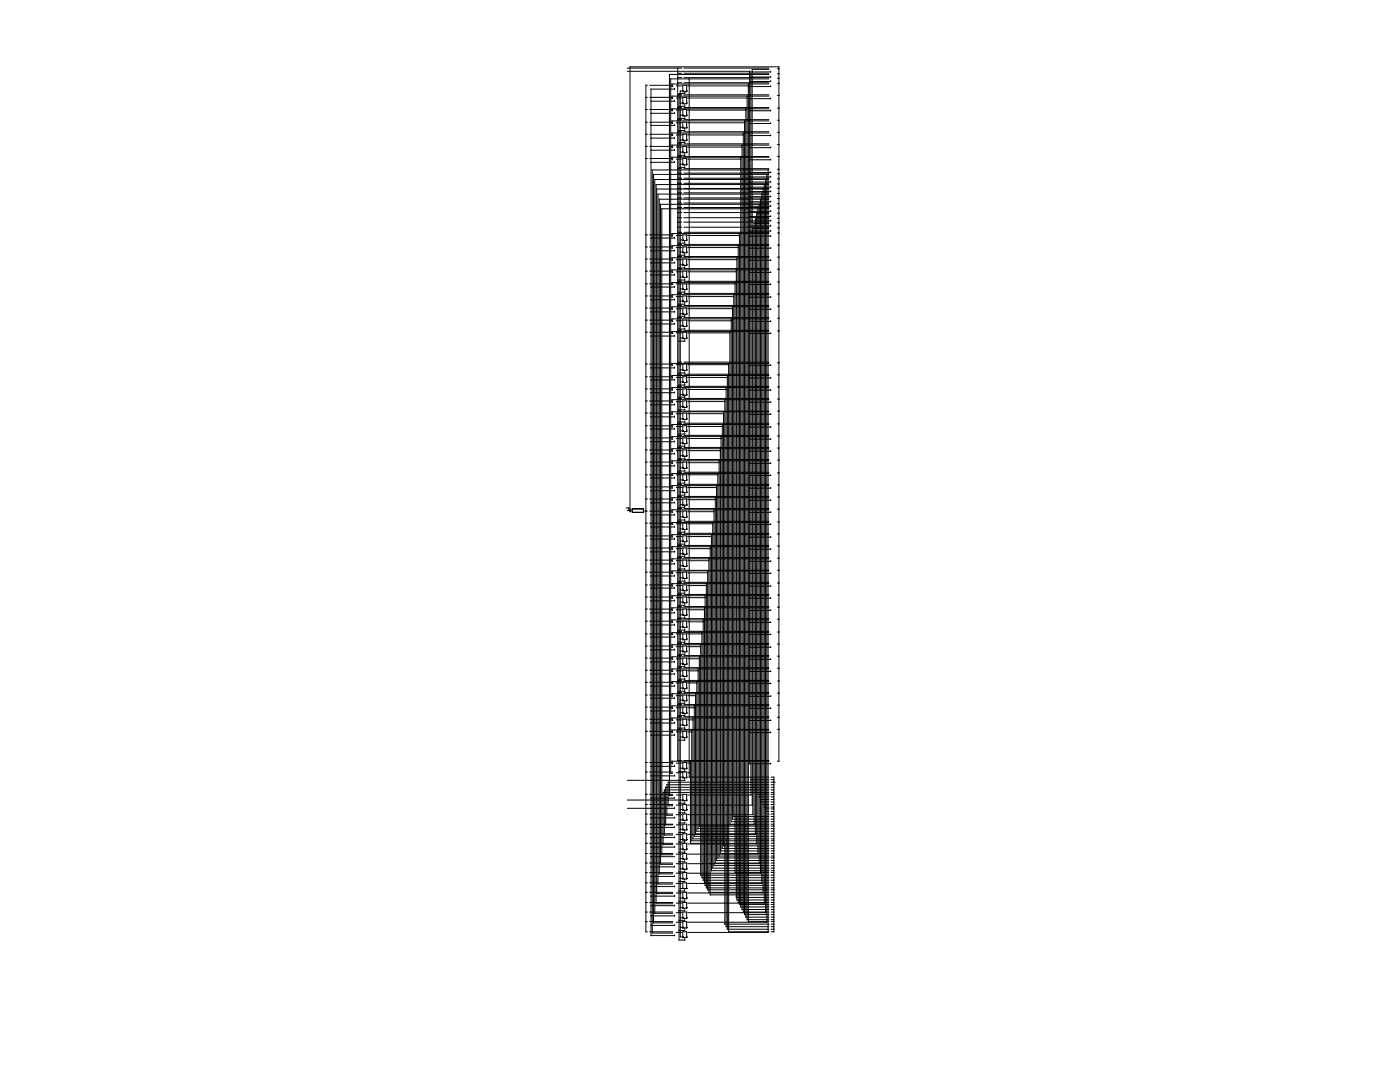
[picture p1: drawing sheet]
<svg xmlns="http://www.w3.org/2000/svg" width="279mm" height="216mm" viewBox="0 0 279 216" stroke-linecap="round" stroke-linejoin="round" font-family="sans-serif">
<g fill="none" stroke="#000" stroke-width=".2">
<path d="M125.2 14.2h24.4v138.2h4.2v-.1M125.2 13.6h10.8M128.9 19.4h.3M129.2 17h-.3v168.9h.3M129.7 19.4h4.5M129.7 17h4.5M134.6 17.7v.1h-4.7v168.9h4.7v-.1M135 17.1h1M135 19.6h1M135.3 16.5h.7M135.3 18.9h.7M135.3 13.6v138.2h.7"/>
<path d="M135.3 14.6h.7M135.3 15.5h.7M136 18.2h-.2v168.7h.2M136.3 17h.7v1.3h-.7zM136.3 19.4h.7v1.3h-.7zM136.3 18l.1 .2h-.1M136.5 16.5h16.9M136.5 18.9h16.9M136.5 13.6h16.9M136.5 14.6h16.9M136.5 15.5h16.9M136.7 18.3v.1"/>
<path d="M136.7 18.5v.2h-1.2v168.9h1.2v-.1M137 18.2h.2M137.3 17.1h12.1M137.3 19.6h11.8M137.5 15.7v139.4h15.9M149.1 19.2v164.3h4.3M149.4 16.8v167.1h4M149.9 14.9v143.7h-12.6M153.4 13.8h-3.3v146.9h-12.8M153.4 14.9h-19.8v143.9h.6M153.4 16.8h-19.3v.5h.1M153.4 19.2h-19.3v.5h.1"/>
<path d="M153.4 15.7h-19.5v138.6h.3M153.8 17.1v.2h-4.2M153.8 19.6v.1h-4.2M153.8 14.2v.2h-4.2M153.8 15.2v.2h-4.2M153.8 16.1v.2h-4.2M155.2 13.7h.2M155.2 14.7h.2M155.2 15.6h.2M155.2 16.6h.2M155.2 19h.2M128.9 24.4h.3"/>
<path d="M128.9 26.8h.3M128.9 29.2h.3M128.9 31.6h.3M128.9 21.8h.3M129.7 24.4h4.5M129.7 26.8h4.5M129.7 29.2h4.5M129.7 31.6h4.5M129.7 21.8h4.5M134.6 20.1v.1h-4.7M134.6 22.5v.1h-4.7M134.6 24.9v.1h-4.7"/>
<path d="M134.6 27.4v.2h-4.7M134.6 29.8v.2h-4.7M134.6 32.3v.1h-4.7M135 22h1M135 24.5h1M135 26.9h1M135 29.3h1M135 31.7h1M135.3 21.5h.7M135.3 23.9h.7M135.3 26.3h.7M135.3 28.7h.7"/>
<path d="M135.3 31.2h.7M135.3 33.7h.7M135.3 34.5h.7M135.3 35.6h.7M135.3 36.6h.7M135.3 37.6h.7M135.3 38.5h.7M135.3 39.5h.7M135.8 25.4h.2M135.8 27.9h.2M135.8 30.4h.2M135.8 32.8h.2"/>
<path d="M135.8 20.6h.2M135.8 23h.2M136.3 21.8h.7v1.3h-.7zM136.3 24.4h.7v1.1h-.7zM136.3 26.8h.7v1.3h-.7zM136.3 29.2h.7v1.3h-.7zM136.3 31.6h.7v1.3h-.7zM136.3 25.4h.1l-.1 .1M136.3 27.8l.1 .1h-.1M136.3 30.2l.1 .2h-.1M136.3 32.8h.1M136.3 20.4l.1 .2h-.1"/>
<path d="M136.3 23h.1l-.1 .1M136.5 21.5h16.9M136.5 23.9h16.9M136.5 26.3h16.9M136.5 28.7h16.9M136.5 31.2h16.9M136.5 33.7h16.9M136.5 34.5h16.9M136.5 35.6h16.9M136.5 36.6h16.9M136.5 37.6h16.9M136.5 38.5h16.9"/>
<path d="M136.5 39.5h16.9M136.7 21.1v.1h-1.2M136.7 23.5v.1h-1.2M136.7 25.9v.1h-1.2M136.7 28.3v.1h-1.2M136.7 30.9v.1h-1.2M136.7 33.3v.1h-1.2M137 25.4h.2M137 27.9h.2M137 30.4h.2M137 32.8h.2M137 20.6h.2"/>
<path d="M137 23h.2M137.3 22h11.5M137.3 24.5h11.3M137.3 26.9h11M137.3 29.3h10.8M137.3 31.7h10.5M147.8 31.4v149.6h5.6M148.1 29v152.5h5.3M148.3 26.5v155.5h5.1M148.6 24.1v158.4h4.8M148.8 21.7v161.3h4.6M151.8 39.8v134.4h-14.5"/>
<path d="M152 38.7v137.6h-14.7M152.3 37.7v140.5h-15M152.5 36.8v143.4h-15.2M152.8 35.8v146.3h-15.5M153 34.8v149.2h-15.7M153.3 33.9v152.2h-16M153.4 33.9h-23.2v152.3h4M153.4 34.8h-23v149.4h3.8M153.4 35.8h-22.7v146.4h3.5M153.4 36.8h-22.5v143.5h3.3M153.4 37.7h-22.3v140.6h3.1M153.4 38.7h-22.1v137.7h2.9"/>
<path d="M153.4 39.8h-21.8v134.6h2.6M153.4 21.7h-19.3v.4h.1M153.4 24.1h-19.3v.5h.1M153.4 26.5h-19.3v.6h.1M153.4 29h-19.3v.5h.1M153.4 31.4h-19.3v.5h.1M153.8 22v.1h-4.2M153.8 24.5v.1h-4.2M153.8 26.9v.2h-4.2M153.8 29.3v.2h-4.2M153.8 31.7v.2h-4.2M153.8 34.3v.1h-4.2"/>
<path d="M153.8 35.2v.1h-4.2M153.8 36.2v.1h-4.2M153.8 37.2v.1h-4.2M153.8 38.1v.1h-4.2M153.8 39.1v.1h-4.2M155.2 31.2h.2M155.2 37.6h.2M155.2 21.6h.2M155.2 24h.2M155.2 26.4h.2M155.2 28.8h.2M155.2 33.8h.2"/>
<path d="M155.2 34.7h.2M155.2 35.7h.2M155.2 36.7h.2M155.2 38.6h.2M155.2 39.6h.2M128.9 46.9h.3M128.9 49.3h.3M128.9 51.7h.3M128.9 54.1h.3M128.9 56.6h.3M128.9 59.1h.3M129.7 46.9h4.5"/>
<path d="M129.7 49.3h4.5M129.7 51.7h4.5M129.7 54.1h4.5M129.7 56.6h4.5M129.7 59.1h4.5M134.6 47.4v.1h-4.7M134.6 49.9v.1h-4.7M134.6 52.3v.2h-4.7M134.6 54.7v.2h-4.7M134.6 57.2v.1h-4.7M134.6 59.7v.1h-4.7M135 56.6h1"/>
<path d="M135 47h1M135 49.4h1M135 51.8h1M135 54.2h1M135 59.2h1M135.3 40.5h.7M135.3 41.4h.7M135.3 42.4h.7M135.3 43.4h.7M135.3 44.3h.7M135.3 45.3h.7M135.3 46.4h.7"/>
<path d="M135.3 48.8h.7M135.3 51.2h.7M135.3 53.6h.7M135.3 56.1h.7M135.3 58.5h.7M135.8 47.9h.2M135.8 50.3h.2M135.8 52.8h.2M135.8 55.2h.2M135.8 57.7h.2M136.3 46.9h.7v1.1h-.7zM136.3 49.3h.7v1.1h-.7z"/>
<path d="M136.3 51.7h.7v1.3h-.7zM136.3 54.1h.7v1.3h-.7zM136.3 56.6h.7v1.2h-.7zM136.3 59.1h.7v1.1h-.7zM136.3 47.9h.1l-.1 .1M136.3 50.3h.1l-.1 .1M136.3 52.7l.1 .1h-.1M136.3 55.1l.1 .1h-.1M136.3 57.7h.1l-.1 .1M136.5 40.5h16.9M136.5 41.4h16.9M136.5 42.4h16.9"/>
<path d="M136.5 43.4h16.9M136.5 44.3h16.9M136.5 45.3h16.9M136.5 46.4h16.9M136.5 48.8h16.9M136.5 51.2h16.9M136.5 53.6h16.9M136.5 56.1h16.9M136.5 58.5h16.9M136.7 48.4v.1h-1.2M136.7 50.8v.1h-1.2M136.7 53v.1"/>
<path d="M136.7 53.3v.2h-1.2M136.7 55.8v.1h-1.2M136.7 58.2v.1h-1.2M137 47.9h.2M137 50.3h.2M137 52.8h.2M137 55.2h.2M137 57.7h.2M137.3 56.6h9.4M137.3 47h10.3M137.3 49.4h10M137.3 51.8h9.8"/>
<path d="M137.3 54.2h9.6M137.3 59.2h9.1M146.4 58.8v104.1h7M146.7 56.4v117.7h6.7M146.9 53.8v125.3h6.5M147.1 51.4v128.2h6.3M147.3 49v131.1h6.1M147.6 46.6v133.9h5.8M151.3 41.7v128.7h-14M151.5 40.8v131.5h-14.2M153.4 40.8h-21.6v131.7h2.4M153.4 41.7h-21.3v128.9h2.1"/>
<path d="M153.4 42.7h-2.4v125.7h-13.7M153.4 43.7h-2.7v122.8h-13.4M153.4 44.6h-2.9v120h-13.2M153.4 45.6h-3.2v117h-12.9M153.4 46.6h-19.3v.5h.1M153.4 49h-19.3v.5h.1M153.4 51.4h-19.3v.5h.1M153.4 53.8h-19.3v.6h.1M153.4 56.4h-19.3v.4h.1M153.4 58.8h-19.3v.5h.1M153.8 47v.1h-4.2M153.8 49.4v.1h-4.2"/>
<path d="M153.8 51.8v.1h-4.2M153.8 54.2v.2h-4.2M153.8 56.6v.2h-4.2M153.8 59.2v.1h-4.2M153.8 40.1v.2h-4.2M153.8 41v.1h-4.2M153.8 42v.2h-4.2M153.8 43.1v.1h-4.2M153.8 43.9v.2h-4.2M153.8 45v.1h-4.2M153.8 46v.1h-4.2M155.2 40.6h.2"/>
<path d="M155.2 41.5h.2M155.2 42.5h.2M155.2 43.6h.2M155.2 44.4h.2M155.2 45.5h.2M155.2 46.5h.2M155.2 48.9h.2M155.2 51.3h.2M155.2 53.7h.2M155.2 56.3h.2M155.2 58.7h.2M128.9 61.5h.3"/>
<path d="M128.9 63.9h.3M128.9 66.3h.3M128.9 72.6h.3M128.9 75.2h.3M128.9 77.6h.3M129.7 61.5h4.5M129.7 63.9h4.5M129.7 66.3h4.5M129.7 72.6h4.5M129.7 75.2h4.5M129.7 77.6h4.5M134.6 62.1v.1h-4.7"/>
<path d="M134.6 64.5v.1h-4.7M134.6 66.9v.2h-4.7M134.6 73.3v.1h-4.7M134.6 75.7v.1h-4.7M134.6 78.2v.2h-4.7M135 61.6h1M135 64h1M135 66.4h1M135 72.8h1M135 75.3h1M135 77.7h1M135.3 61h.7"/>
<path d="M135.3 63.4h.7M135.3 65.9h.7M135.3 72.3h.7M135.3 74.7h.7M135.3 77.1h.7M135.3 79.5h.7M135.8 60.1h.2M135.8 62.6h.2M135.8 65h.2M135.8 67.4h.2M135.8 73.8h.2M135.8 76.2h.2"/>
<path d="M135.8 78.7h.2M136.3 61.5h.7v1.2h-.7zM136.3 63.9h.7v1.3h-.7zM136.3 66.3h.7v1.3h-.7zM136.3 72.6h.7v1.3h-.7zM136.3 75.2h.7v1.1h-.7zM136.3 77.6h.7v1.3h-.7zM136.3 60.1h.1l-.1 .1M136.3 62.5l.1 .1h-.1M136.3 64.9l.1 .1h-.1M136.3 67.4h.1l-.1 .2M136.3 73.8h.1l-.1 .1"/>
<path d="M136.3 76.2h.1l-.1 .1M136.3 78.6l.1 .1h-.1M136.5 61h16.9M136.5 63.4h16.9M136.5 65.9h16.9M136.5 72.3h16.9M136.5 74.7h16.9M136.5 77.1h16.9M136.5 79.5h16.9M136.7 60.6v.1h-1.2M136.7 62.7v.2M136.7 63v.1h-1.2"/>
<path d="M136.7 65.5v.2h-1.2M136.7 67.9v.2h-1.2M136.7 74.3v.1h-1.2M136.7 76.7v.1h-1.2M136.7 79.1v.1h-1.2M137 60.1h.2M137 62.6h.2M137 65h.2M137 67.4h.2M137 73.8h.2M137 76.2h.2M137 78.7h.2"/>
<path d="M137.3 61.6h8.9M137.3 64h8.6M137.3 66.4h8.4M137.3 72.8h8.1M137.3 75.3h7.9M137.3 77.7h7.6M144.7 79.8v104.6h8.7M144.9 77.3v107.6h8.5M145.2 74.9v110.5h8.2M145.4 72.5v113.4h8M145.7 66.2v98.3h7.7M145.9 63.6v100.4h7.5"/>
<path d="M146.2 61.2v102.2h7.2M153.4 61.2h-19.3v.5h.1M153.4 63.6h-19.3v.5h.1M153.4 66.2h-19.3v.3h.1M153.4 72.5h-19.3v.4h.1M153.4 74.9h-19.3v.5h.1M153.4 77.3h-19.3v.6h.1M153.4 79.8h-19.3v.5h.1M153.8 61.6v.1h-4.2M153.8 64v.1h-4.2M153.8 66.4v.1h-4.2M153.8 72.8v.1h-4.2"/>
<path d="M153.8 75.3v.1h-4.2M153.8 77.7v.2h-4.2M155.2 61.1h.2M155.2 63.5h.2M155.2 66h.2M155.2 72.4h.2M155.2 74.8h.2M155.2 77.2h.2M155.2 79.6h.2M128.9 80h.3M128.9 82.4h.3M128.9 85h.3"/>
<path d="M128.9 87.4h.3M128.9 89.8h.3M128.9 92.2h.3M128.9 94.7h.3M128.9 97.2h.3M128.9 99.6h.3M129.7 80h4.5M129.7 82.4h4.5M129.7 85h4.5M129.7 87.4h4.5M129.7 89.8h4.5M129.7 92.2h4.5"/>
<path d="M129.7 94.7h4.5M129.7 97.2h4.5M129.7 99.6h4.5M134.6 80.6v.2h-4.7M134.6 83.1v.1h-4.7M134.6 85.5v.1h-4.7M134.6 88v.1h-4.7M134.6 90.4v.2h-4.7M134.6 92.8v.2h-4.7M134.6 95.3v.1h-4.7M134.6 97.8v.1h-4.7M135 94.7h1"/>
<path d="M135 80.1h1M135 82.6h1M135 85.1h1M135 87.5h1M135 89.9h1M135 92.3h1M135 97.3h1M135 99.7h1M135.3 82h.7M135.3 84.5h.7M135.3 86.9h.7M135.3 89.3h.7"/>
<path d="M135.3 91.7h.7M135.3 94.2h.7M135.3 96.6h.7M135.3 99.1h.7M135.8 81.2h.2M135.8 83.6h.2M135.8 86h.2M135.8 88.4h.2M135.8 90.9h.2M135.8 93.3h.2M135.8 95.8h.2M135.8 98.2h.2"/>
<path d="M136.3 80h.7v1.3h-.7zM136.3 82.4h.7v1.3h-.7zM136.3 85h.7v1.1h-.7zM136.3 87.4h.7v1.1h-.7zM136.3 89.8h.7v1.3h-.7zM136.3 92.2h.7v1.3h-.7zM136.3 94.7h.7v1.2h-.7zM136.3 97.2h.7v1.1h-.7zM136.3 99.6h.7v1.2h-.7zM136.3 81l.1 .2h-.1M136.3 83.6h.1M136.3 86h.1l-.1 .1"/>
<path d="M136.3 88.4h.1l-.1 .1M136.3 90.8l.1 .1h-.1M136.3 93.2l.1 .1h-.1M136.3 95.8h.1l-.1 .1M136.3 98.2h.1l-.1 .1M136.5 82h16.9M136.5 84.5h16.9M136.5 86.9h16.9M136.5 89.3h16.9M136.5 91.7h16.9M136.5 94.2h16.9M136.5 96.6h16.9"/>
<path d="M136.5 99.1h16.9M136.7 81.7v.1h-1.2M136.7 84.1v.1h-1.2M136.7 86.5v.1h-1.2M136.7 88.9v.1h-1.2M136.7 91.1v.1M136.7 91.4v.2h-1.2M136.7 93.9v.1h-1.2M136.7 96.3v.1h-1.2M136.7 98.7v.1h-1.2M137 81.2h.2M137 83.6h.2"/>
<path d="M137 86h.2M137 88.4h.2M137 90.9h.2M137 93.3h.2M137 95.8h.2M137 98.2h.2M137.3 94.7h6M137.3 80.1h7.4M137.3 82.6h7.1M137.3 85.1h6.8M137.3 87.5h6.6M137.3 89.9h6.5"/>
<path d="M137.3 92.3h6.2M137.3 97.3h5.7M137.3 99.7h5.4M142.7 99.3v72.9h10.7M143 96.9v74.8h10.4M143.3 94.5v76.7h10.1M143.5 91.9v78.9h9.9M143.8 89.5v80.8h9.6M143.9 87.1v82.7h9.5M144.1 84.7v84.6h9.3M144.4 82.2v86.6h9M153.4 82.2h-19.3v.5h.1"/>
<path d="M153.4 84.7h-19.3v.5h.1M153.4 87.1h-19.3v.5h.1M153.4 89.5h-19.3v.5h.1M153.4 91.9h-19.3v.6h.1M153.4 94.5h-19.3v.4h.1M153.4 96.9h-19.3v.5h.1M153.4 99.3h-19.3v.5h.1M153.8 80.1v.2h-4.2M153.8 82.6v.1h-4.2M153.8 85.1v.1h-4.2M153.8 87.5v.1h-4.2M153.8 89.9v.1h-4.2"/>
<path d="M153.8 92.3v.2h-4.2M153.8 94.7v.2h-4.2M153.8 97.3v.1h-4.2M153.8 99.7v.1h-4.2M155.2 82h.2M155.2 84.6h.2M155.2 87h.2M155.2 89.4h.2M155.2 91.8h.2M155.2 94.4h.2M155.2 96.8h.2M155.2 99.2h.2"/>
<path d="M125 101.3h.5v.3h.5M125.2 101.9h.8M126 102.1h-.3v-88.8h29.7v138.6h-.2M126.2 101.5h2.2v.7h-2.2zM126.2 101.6h2.2M128.7 102h.5M128.9 116.7h.3M128.9 119.1h.3M128.9 104.4h.3M128.9 106.9h.3M128.9 109.3h.3M128.9 111.8h.3"/>
<path d="M128.9 114.2h.3M129.7 116.7h4.5M129.7 119.1h4.5M129.7 102h4.5M129.7 104.4h4.5M129.7 106.9h4.5M129.7 109.3h4.5M129.7 111.8h4.5M129.7 114.2h4.5M134.6 100.2v.1h-4.7M134.6 102.6v.1h-4.7M134.6 105v.2h-4.7"/>
<path d="M134.6 107.4v.2h-4.7M134.6 110v.1h-4.7M134.6 112.4v.1h-4.7M134.6 114.8v.1h-4.7M134.6 117.2v.1h-4.7M134.6 119.8v.1h-4.7M135 102.1h1M135 104.5h1M135 107.1h1M135 109.5h1M135 111.9h1M135 114.3h1"/>
<path d="M135 116.8h1M135 119.3h1M135.3 101.5h.7M135.3 104h.7M135.3 106.4h.7M135.3 108.8h.7M135.3 111.3h.7M135.3 113.8h.7M135.3 116.2h.7M135.3 118.6h.7M135.8 117.7h.2M135.8 100.7h.2"/>
<path d="M135.8 103.1h.2M135.8 105.5h.2M135.8 108h.2M135.8 110.5h.2M135.8 112.9h.2M135.8 115.3h.2M136.3 102h.7v1.3h-.7zM136.3 104.4h.7v1.3h-.7zM136.3 106.9h.7v1.2h-.7zM136.3 109.3h.7v1.3h-.7zM136.3 111.8h.7v1.2h-.7zM136.3 114.2h.7v1.2h-.7z"/>
<path d="M136.3 116.7h.7v1.2h-.7zM136.3 119.1h.7v1.2h-.7zM136.3 117.7h.1l-.1 .2M136.3 100.6l.1 .1h-.1M136.3 103l.1 .1h-.1M136.3 105.5h.1l-.1 .2M136.3 108h.1l-.1 .1M136.3 110.4l.1 .1h-.1M136.3 112.8l.1 .1h-.1M136.3 115.3h.1l-.1 .1M136.5 101.5h16.9M136.5 104h16.9"/>
<path d="M136.5 106.4h16.9M136.5 108.8h16.9M136.5 111.3h16.9M136.5 113.8h16.9M136.5 116.2h16.9M136.5 118.6h16.9M136.7 100.8v.2M136.7 101.1v.1h-1.2M136.7 103.6v.2h-1.2M136.7 106v.2h-1.2M136.7 108.5v.1h-1.2M136.7 110.9v.1h-1.2"/>
<path d="M136.7 113.4v.1h-1.2M136.7 115.8v.2h-1.2M136.7 118.2v.2h-1.2M137 117.7h.2M137 100.7h.2M137 103.1h.2M137 105.5h.2M137 108h.2M137 110.5h.2M137 112.9h.2M137 115.3h.2M137.3 102.1h5.2"/>
<path d="M137.3 104.5h4.9M137.3 107.1h4.7M137.3 109.5h4.4M137.3 111.9h4.2M137.3 114.3h3.9M137.3 116.8h3.7M137.3 119.3h3.4M140.7 118.9v57.8h12.7M141 116.5v60.7h12.4M141.2 113.9v63.6h12.2M141.5 111.5v66.6h11.9M141.7 109.1v69.5h11.7"/>
<path d="M142 106.7v67h11.4M142.2 104.3v68.9h11.2M142.5 101.7v71h10.9M153.4 101.7h-19.3v.5h.1M153.4 104.3h-19.3v.3h.1M153.4 106.7h-19.3v.5h.1M153.4 109.1h-19.3v.5h.1M153.4 111.5h-19.3v.5h.1M153.4 113.9h-19.3v.5h.1M153.4 116.5h-19.3v.5h.1M153.4 118.9h-19.3v.5h.1M153.8 102.1v.1h-4.2"/>
<path d="M153.8 104.5v.1h-4.2M153.8 107.1v.1h-4.2M153.8 109.5v.1h-4.2M153.8 111.9v.1h-4.2M153.8 114.3v.1h-4.2M153.8 116.8v.2h-4.2M153.8 119.3v.1h-4.2M155.2 101.6h.2M155.2 113.8h.2M155.2 104.1h.2M155.2 106.6h.2M155.2 109h.2"/>
<path d="M155.2 111.4h.2M155.2 116.3h.2M155.2 118.7h.2M128.9 121.5h.3M128.9 124h.3M128.9 126.5h.3M128.9 128.9h.3M128.9 131.3h.3M128.9 133.7h.3M128.9 136.1h.3M128.9 138.7h.3M129.7 121.5h4.5"/>
<path d="M129.7 124h4.5M129.7 126.5h4.5M129.7 128.9h4.5M129.7 131.3h4.5M129.7 133.7h4.5M129.7 136.1h4.5M129.7 138.7h4.5M134.6 122.2v.1h-4.7M134.6 124.6v.1h-4.7M134.6 127v.1h-4.7M134.6 129.5v.2h-4.7M134.6 132v.1h-4.7"/>
<path d="M134.6 134.4v.1h-4.7M134.6 136.8v.1h-4.7M134.6 139.2v.1h-4.7M135 126.5h1M135 121.7h1M135 124.1h1M135 129h1M135 131.4h1M135 133.9h1M135 136.3h1M135 138.8h1M135.3 121h.7"/>
<path d="M135.3 123.4h.7M135.3 126h.7M135.3 128.4h.7M135.3 130.8h.7M135.3 133.2h.7M135.3 135.8h.7M135.3 138.2h.7M135.8 120.1h.2M135.8 122.7h.2M135.8 125.1h.2M135.8 127.5h.2M135.8 129.9h.2"/>
<path d="M135.8 132.5h.2M135.8 134.9h.2M135.8 137.3h.2M135.8 139.7h.2M136.3 121.5h.7v1.3h-.7zM136.3 124h.7v1.2h-.7zM136.3 126.5h.7v1.1h-.7zM136.3 128.9h.7v1.1h-.7zM136.3 131.3h.7v1.3h-.7zM136.3 133.7h.7v1.3h-.7zM136.3 136.1h.7v1.3h-.7zM136.3 138.7h.7v1.1h-.7z"/>
<path d="M136.3 120.1h.1l-.1 .2M136.3 122.6l.1 .1h-.1M136.3 125l.1 .1h-.1M136.3 127.5h.1l-.1 .1M136.3 129.9h.1l-.1 .1M136.3 132.3l.1 .2h-.1M136.3 134.7l.1 .2h-.1M136.3 137.3h.1l-.1 .1M136.3 139.7h.1l-.1 .1M136.5 121h16.9M136.5 123.4h16.9M136.5 126h16.9"/>
<path d="M136.5 128.4h16.9M136.5 130.8h16.9M136.5 133.2h16.9M136.5 135.8h16.9M136.5 138.2h16.9M136.7 120.7v.1h-1.2M136.7 122.8v.1M136.7 123.2v.1h-1.2M136.7 125.6v.1h-1.2M136.7 128v.1h-1.2M136.7 130.4v.2h-1.2M136.7 132.6v.1"/>
<path d="M136.7 132.8v.2h-1.2M136.7 135.4v.1h-1.2M136.7 137.8v.1h-1.2M137 120.1h.2M137 122.7h.2M137 125.1h.2M137 127.5h.2M137 129.9h.2M137 132.5h.2M137 134.9h.2M137 137.3h.2M137 139.7h.2"/>
<path d="M137.3 126.5h2.8M137.3 121.7h3.3M137.3 124.1h3M137.3 129h2.5M137.3 131.4h2.3M137.3 133.9h2M137.3 136.3h1.8M137.3 138.8h1.5M138.8 138.4v28h14.6M139.1 136v29.9h14.3M139.3 133.5v31.9h14.1M139.6 131.1v33.7h13.8"/>
<path d="M139.8 128.7v45.9h13.6M140.1 126.2v48.9h13.3M140.3 123.7v51.9h13.1M140.6 121.3v54.8h12.8M153.4 121.3h-19.3v.5h.1M153.4 123.7h-19.3v.5h.1M153.4 126.2h-19.3v.4h.1M153.4 128.7h-19.3v.5h.1M153.4 131.1h-19.3v.5h.1M153.4 133.5h-19.3v.5h.1M153.4 136h-19.3v.4h.1M153.4 138.4h-19.3v.5h.1"/>
<path d="M153.8 121.7v.1h-4.2M153.8 124.1v.1h-4.2M153.8 126.5v.1h-4.2M153.8 129v.2h-4.2M153.8 131.4v.2h-4.2M153.8 133.9v.1h-4.2M153.8 136.3v.1h-4.2M153.8 138.8v.1h-4.2M155.2 121.2h.2M155.2 123.6h.2M155.2 126.1h.2M155.2 128.5h.2"/>
<path d="M155.2 130.9h.2M155.2 133.4h.2M155.2 135.9h.2M155.2 138.3h.2M125.2 159.6h10.8M128.9 152.1h.3M128.9 141.1h.3M128.9 143.5h.3M128.9 145.9h.3M128.9 154.1h.3M128.9 158.5h.3M129.7 152.1h4.5"/>
<path d="M129.7 141.1h4.5M129.7 143.5h4.5M129.7 145.9h4.5M129.7 154.1h4.5M129.7 158.5h4.5M134.6 141.7v.2h-4.7M134.6 144.1v.2h-4.7M134.6 146.6v.1h-4.7M134.6 152.8v.1h-4.7M134.6 154.7v.1h-4.7M134.6 159.1v.2h-4.7M135 158.6h1"/>
<path d="M135 154.2h1M135 141.2h1M135 143.6h1M135 146.1h1M135 152.3h1M135.3 140.6h.7M135.3 143h.7M135.3 145.5h.7M135.8 153.3h.2M135.8 142.2h.2M135.8 144.7h.2M135.8 147.1h.2"/>
<path d="M135.8 155.1h.2M136.3 152.1h.7v1.3h-.7zM136.3 141.1h.7v1.3h-.7zM136.3 143.5h.7v1.3h-.7zM136.3 145.9h.7v1.3h-.7zM136.3 154.1h.7v1.1h-.7zM136.3 158.5h.7v1.3h-.7zM136.3 153.3h.1l-.1 .1M136.3 142.1l.1 .1h-.1M136.3 144.5l.1 .2h-.1M136.3 147.1h.1l-.1 .1M136.3 155.1h.1l-.1 .1"/>
<path d="M136.3 159.6h.1l-.1 .2M136.5 140.6h16.9M136.5 143h16.9M136.5 145.5h16.9M136.5 151.8h16.9M136.7 140.2v.1h-1.2M136.7 142.6v.1h-1.2M136.7 145.2v.1h-1.2M136.7 147.6v.1h-1.2M136.7 153.8v.1h-1.2M136.7 155.6v.1h-11.5M137 153.3h.2"/>
<path d="M137 142.2h.2M137 144.7h.2M137 147.1h.2M137 155.1h.2M137 159.6h.2M137.3 154.2h.2M137.3 141.2h1.3M137.3 143.6h1M137.3 146.1h.7M137.3 152.3h.5M137.8 151.9v16.4h15.6M138 145.7v22.1h15.4"/>
<path d="M138.3 143.3v24.1h15.1M138.6 140.8v26.1h14.8M149.9 155.6h3.5M151.3 158.5h2.1M151.5 159h1.9M151.8 159.5h1.6M153.4 156.1h-20v4.7h.8M153.4 158.1h-21.1v10.4h1.9M153.4 157.6h-20.8v9h1.6M153.4 157.1h-20.6v7.5h1.4M153.4 156.6h-20.3v6.1h1.1M153.4 140.8h-19.3v.6h.1"/>
<path d="M153.4 143.3h-19.3v.5h.1M153.4 145.7h-19.3v.5h.1M153.4 151.9h-19.3v.5h.1M153.8 141.2v.2h-4.2M153.8 143.6v.2h-4.2M153.8 146.1v.1h-4.2M153.9 155.1h.5v30.8h-.5M153.9 158.5h.5M153.9 156.1h.8M153.9 159.5h.5M153.9 159h.5M153.9 158.1h.5"/>
<path d="M153.9 155.6h.5M153.9 157.6h.5M153.9 157.1h.5M153.9 156.6h.5M155.2 145.5h.2M155.2 140.7h.2M155.2 143.1h.2M128.9 166.4h.3M128.9 164.5h.3M128.9 162.4h.3M128.9 160.5h.3M128.9 178.1h.3"/>
<path d="M128.9 176.1h.3M128.9 174.1h.3M128.9 172.2h.3M128.9 170.3h.3M128.9 168.3h.3M129.7 166.4h4.5M129.7 164.5h4.5M129.7 162.4h4.5M129.7 160.5h4.5M129.7 178.1h4.5M129.7 176.1h4.5M129.7 174.1h4.5"/>
<path d="M129.7 172.2h4.5M129.7 170.3h4.5M129.7 168.3h4.5M129.9 170.9h4.7M134.6 161.2v.1h-9.4M134.6 163.1v.1h-4.7M134.6 165v.1h-4.7M134.6 167v.1h-4.7M134.6 168.9v.1h-4.7M134.6 172.8v.2h-4.7M134.6 174.8v.1h-4.7M134.6 176.8v.1h-4.7"/>
<path d="M134.6 178.7v.1h-4.7M135 160.7h1M135 178.2h1M135 176.3h1M135 174.2h1M135 172.3h1M135 170.4h1M135 168.4h1M135 166.5h1M135 164.6h1M135 162.6h1M135.8 167.5h.2"/>
<path d="M135.8 165.5h.2M135.8 163.6h.2M135.8 161.5h.2M135.8 179.2h.2M135.8 177.3h.2M135.8 175.3h.2M135.8 173.4h.2M135.8 171.3h.2M135.8 169.4h.2M136.3 160.5h.7v1.2h-.7zM136.3 162.4h.7v1.3h-.7zM136.3 164.5h.7v1.1h-.7z"/>
<path d="M136.3 166.4h.7v1.2h-.7zM136.3 168.3h.7v1.2h-.7zM136.3 170.3h.7v1.2h-.7zM136.3 172.2h.7v1.3h-.7zM136.3 174.1h.7v1.3h-.7zM136.3 178.1h.7v1.2h-.7zM136.3 167.4l.1 .1h-.1M136.3 165.5h.1l-.1 .1M136.3 163.4l.1 .2h-.1M136.3 161.5h.1l-.1 .2M136.3 179.1l.1 .1h-.1M136.3 177.2l.1 .1"/>
<path d="M136.3 175.3h.1l-.1 .1M136.3 173.2l.1 .2h-.1M136.3 171.3h.1l-.1 .2M136.3 169.4h.1M136.7 160.1v.2h-1.2M136.7 162.1v.1h-1.2M136.7 164.1v.1h-1.2M136.7 166v.1h-1.2M136.7 167.6v.2M136.7 167.9v.1h-1.2M136.7 169.9v.2h-1.2M136.7 171.8v.2h-1.2"/>
<path d="M136.7 173.5v.1M136.7 173.9v.1h-1.2M136.7 175.8v.1h-1.2M136.7 177.7v.1h-1.2M136.7 179.7v.1h-1.2M137 177.3v-1.2h-.7v1.2h.9M137 167.5h.2M137 165.5h.2M137 163.6h.2M137 161.5h.2M137 179.2h.2M137 175.3h.2"/>
<path d="M137 173.4h.2M137 171.3h.2M137 169.4h.2M152 160h1.4M152.3 160.5h1.1M152.5 161h.9M152.8 161.4h.6M153 161.9h.4M153.3 162.4h.1M153.9 166.4h.5M153.9 164.5h.5M153.9 162.4h.5"/>
<path d="M153.9 160.5h.5M153.9 178.1h.5M153.9 176.1h.5M153.9 174.1h.5M153.9 172.2h.5M153.9 170.3h.5M153.9 168.3h.5M153.9 161.9h.5M153.9 161.4h.5M153.9 161h.5M153.9 160h.5M153.9 179.6h.5"/>
<path d="M153.9 179.1h.5M153.9 162.9h.5M153.9 163.4h.5M153.9 164h.5M153.9 168.8h.5M153.9 169.3h.5M153.9 169.8h.5M153.9 170.8h.5M153.9 171.2h.5M153.9 171.7h.5M153.9 172.7h.5M153.9 173.2h.5"/>
<path d="M153.9 173.7h.5M153.9 178.6h.5M153.9 177.5h.5M153.9 177.2h.5M153.9 176.7h.5M153.9 175.6h.5M153.9 175.1h.5M153.9 174.6h.5M153.9 164.8h.5M153.9 165.4h.5M153.9 165.9h.5M153.9 166.9h.5"/>
<path d="M153.9 167.4h.5M153.9 167.8h.5M128.9 183.9h.3M128.9 182h.3M128.9 180.1h.3M129.7 185.9h4.5M129.7 183.9h4.5M129.7 182h4.5M129.7 180.1h4.5M134.6 180.6v.1h-4.7M134.6 182.6v.2h-4.7M134.6 184.5v.2h-4.7"/>
<path d="M135 186.1h1M135 184h1M135 182.1h1M135 180.2h1M135.5 183.6h1.2M135.8 185h.2M135.8 183.1h.2M135.8 181.1h.2M136.3 180.1h.7v1.1h-.7zM136.3 182h.7v1.3h-.7zM136.3 183.9h.7v1.3h-.7zM136.3 185.9h.7v1.2h-.7z"/>
<path d="M136.3 186.9h.1l-.1 .2M136.3 185h.1l-.1 .2M136.3 183l.1 .1h-.1M136.3 181.1h.1l-.1 .1M136.7 181.6v.1h-1.2M136.7 183.3v.1M136.7 185.5v.2h-1.2M137 186.9h.2M137 185h.2M137 183.1h.2M137 181.1h.2M153.9 183.9h.5"/>
<path d="M153.9 182h.5M153.9 180.1h.5M153.9 180.5h.5M153.9 185.4h.5M153.9 184.9h.5M153.9 184.4h.5M153.9 183.5h.5M153.9 183h.5M153.9 182.5h.5M153.9 181.5h.5M153.9 181h.5"/>
<circle cx="136.6" cy="18.3" r=".05"/>
<circle cx="137" cy="18.1" r=".05"/>
<circle cx="136.6" cy="32.9" r=".05"/>
<circle cx="136.6" cy="28.1" r=".05"/>
<circle cx="136.6" cy="30.5" r=".05"/>
<circle cx="136.6" cy="20.7" r=".05"/>
<circle cx="136.6" cy="25.6" r=".05"/>
<circle cx="136.6" cy="23.2" r=".05"/>
<circle cx="137" cy="27.9" r=".05"/>
<circle cx="137" cy="30.3" r=".05"/>
<circle cx="137" cy="32.8" r=".05"/>
<circle cx="137" cy="20.6" r=".05"/>
<circle cx="137" cy="25.4" r=".05"/>
<circle cx="137" cy="23" r=".05"/>
<circle cx="136.6" cy="48.1" r=".05"/>
<circle cx="136.6" cy="50.5" r=".05"/>
<circle cx="136.6" cy="53" r=".05"/>
<circle cx="136.6" cy="55.4" r=".05"/>
<circle cx="136.6" cy="57.8" r=".05"/>
<circle cx="137" cy="50.4" r=".05"/>
<circle cx="137" cy="57.7" r=".05"/>
<circle cx="137" cy="47.9" r=".05"/>
<circle cx="137" cy="52.8" r=".05"/>
<circle cx="137" cy="55.2" r=".05"/>
<circle cx="136.6" cy="78.9" r=".05"/>
<circle cx="136.6" cy="76.4" r=".05"/>
<circle cx="136.6" cy="65.2" r=".05"/>
<circle cx="136.6" cy="67.6" r=".05"/>
<circle cx="136.6" cy="74" r=".05"/>
<circle cx="136.6" cy="60.3" r=".05"/>
<circle cx="136.6" cy="62.7" r=".05"/>
<circle cx="137" cy="60.1" r=".05"/>
<circle cx="137" cy="65" r=".05"/>
<circle cx="137" cy="67.4" r=".05"/>
<circle cx="137" cy="76.2" r=".05"/>
<circle cx="137" cy="62.6" r=".05"/>
<circle cx="137" cy="73.8" r=".05"/>
<circle cx="137" cy="78.7" r=".05"/>
<circle cx="136.6" cy="83.7" r=".05"/>
<circle cx="136.6" cy="98.4" r=".05"/>
<circle cx="136.6" cy="81.3" r=".05"/>
<circle cx="136.6" cy="86.2" r=".05"/>
<circle cx="136.6" cy="88.6" r=".05"/>
<circle cx="136.6" cy="96" r=".05"/>
<circle cx="136.6" cy="91.1" r=".05"/>
<circle cx="136.6" cy="93.5" r=".05"/>
<circle cx="137" cy="95.8" r=".05"/>
<circle cx="137" cy="98.2" r=".05"/>
<circle cx="137" cy="81.1" r=".05"/>
<circle cx="137" cy="83.6" r=".05"/>
<circle cx="137" cy="88.5" r=".05"/>
<circle cx="137" cy="90.9" r=".05"/>
<circle cx="137" cy="93.3" r=".05"/>
<circle cx="137" cy="86" r=".05"/>
<circle cx="136.6" cy="100.8" r=".05"/>
<circle cx="136.6" cy="103.3" r=".05"/>
<circle cx="136.6" cy="105.7" r=".05"/>
<circle cx="136.6" cy="108.2" r=".05"/>
<circle cx="136.6" cy="113" r=".05"/>
<circle cx="136.6" cy="110.6" r=".05"/>
<circle cx="136.6" cy="117.9" r=".05"/>
<circle cx="136.6" cy="115.5" r=".05"/>
<circle cx="137" cy="103.1" r=".05"/>
<circle cx="137" cy="110.4" r=".05"/>
<circle cx="137" cy="115.3" r=".05"/>
<circle cx="137" cy="117.8" r=".05"/>
<circle cx="137" cy="112.9" r=".05"/>
<circle cx="137" cy="100.7" r=".05"/>
<circle cx="137" cy="105.5" r=".05"/>
<circle cx="137" cy="108" r=".05"/>
<circle cx="136.6" cy="127.7" r=".05"/>
<circle cx="136.6" cy="125.3" r=".05"/>
<circle cx="136.6" cy="132.6" r=".05"/>
<circle cx="136.6" cy="135" r=".05"/>
<circle cx="136.6" cy="139.9" r=".05"/>
<circle cx="136.6" cy="120.4" r=".05"/>
<circle cx="136.6" cy="130.1" r=".05"/>
<circle cx="136.6" cy="122.8" r=".05"/>
<circle cx="136.6" cy="137.5" r=".05"/>
<circle cx="137" cy="122.6" r=".05"/>
<circle cx="137" cy="125.1" r=".05"/>
<circle cx="137" cy="127.5" r=".05"/>
<circle cx="137" cy="137.3" r=".05"/>
<circle cx="137" cy="130" r=".05"/>
<circle cx="137" cy="132.4" r=".05"/>
<circle cx="137" cy="134.9" r=".05"/>
<circle cx="137" cy="120.2" r=".05"/>
<circle cx="137" cy="139.7" r=".05"/>
<circle cx="136.6" cy="159.8" r=".05"/>
<circle cx="136.6" cy="155.3" r=".05"/>
<circle cx="136.6" cy="153.5" r=".05"/>
<circle cx="136.6" cy="144.8" r=".05"/>
<circle cx="136.6" cy="142.4" r=".05"/>
<circle cx="136.6" cy="147.2" r=".05"/>
<circle cx="137" cy="159.6" r=".05"/>
<circle cx="137" cy="153.3" r=".05"/>
<circle cx="137" cy="144.6" r=".05"/>
<circle cx="137" cy="147.1" r=".05"/>
<circle cx="137" cy="142.2" r=".05"/>
<circle cx="137" cy="155.1" r=".05"/>
<circle cx="136.6" cy="167.6" r=".05"/>
<circle cx="136.6" cy="165.7" r=".05"/>
<circle cx="136.6" cy="169.6" r=".05"/>
<circle cx="136.6" cy="161.8" r=".05"/>
<circle cx="136.6" cy="171.5" r=".05"/>
<circle cx="136.6" cy="163.7" r=".05"/>
<circle cx="136.6" cy="179.4" r=".05"/>
<circle cx="136.6" cy="173.5" r=".05"/>
<circle cx="136.6" cy="177.4" r=".05"/>
<circle cx="136.6" cy="175.4" r=".05"/>
<circle cx="137" cy="171.4" r=".05"/>
<circle cx="137" cy="163.6" r=".05"/>
<circle cx="137" cy="165.5" r=".05"/>
<circle cx="137" cy="161.6" r=".05"/>
<circle cx="137" cy="169.4" r=".05"/>
<circle cx="137" cy="167.5" r=".05"/>
<circle cx="137" cy="175.3" r=".05"/>
<circle cx="137" cy="173.3" r=".05"/>
<circle cx="137" cy="177.2" r=".05"/>
<circle cx="137" cy="179.2" r=".05"/>
<circle cx="136.6" cy="185.2" r=".05"/>
<circle cx="136.6" cy="187.2" r=".05"/>
<circle cx="136.6" cy="183.3" r=".05"/>
<circle cx="136.6" cy="181.3" r=".05"/>
<circle cx="137" cy="185" r=".05"/>
<circle cx="137" cy="187" r=".05"/>
<circle cx="137" cy="183.1" r=".05"/>
<circle cx="137" cy="181.1" r=".05"/>
</g>
</svg>
